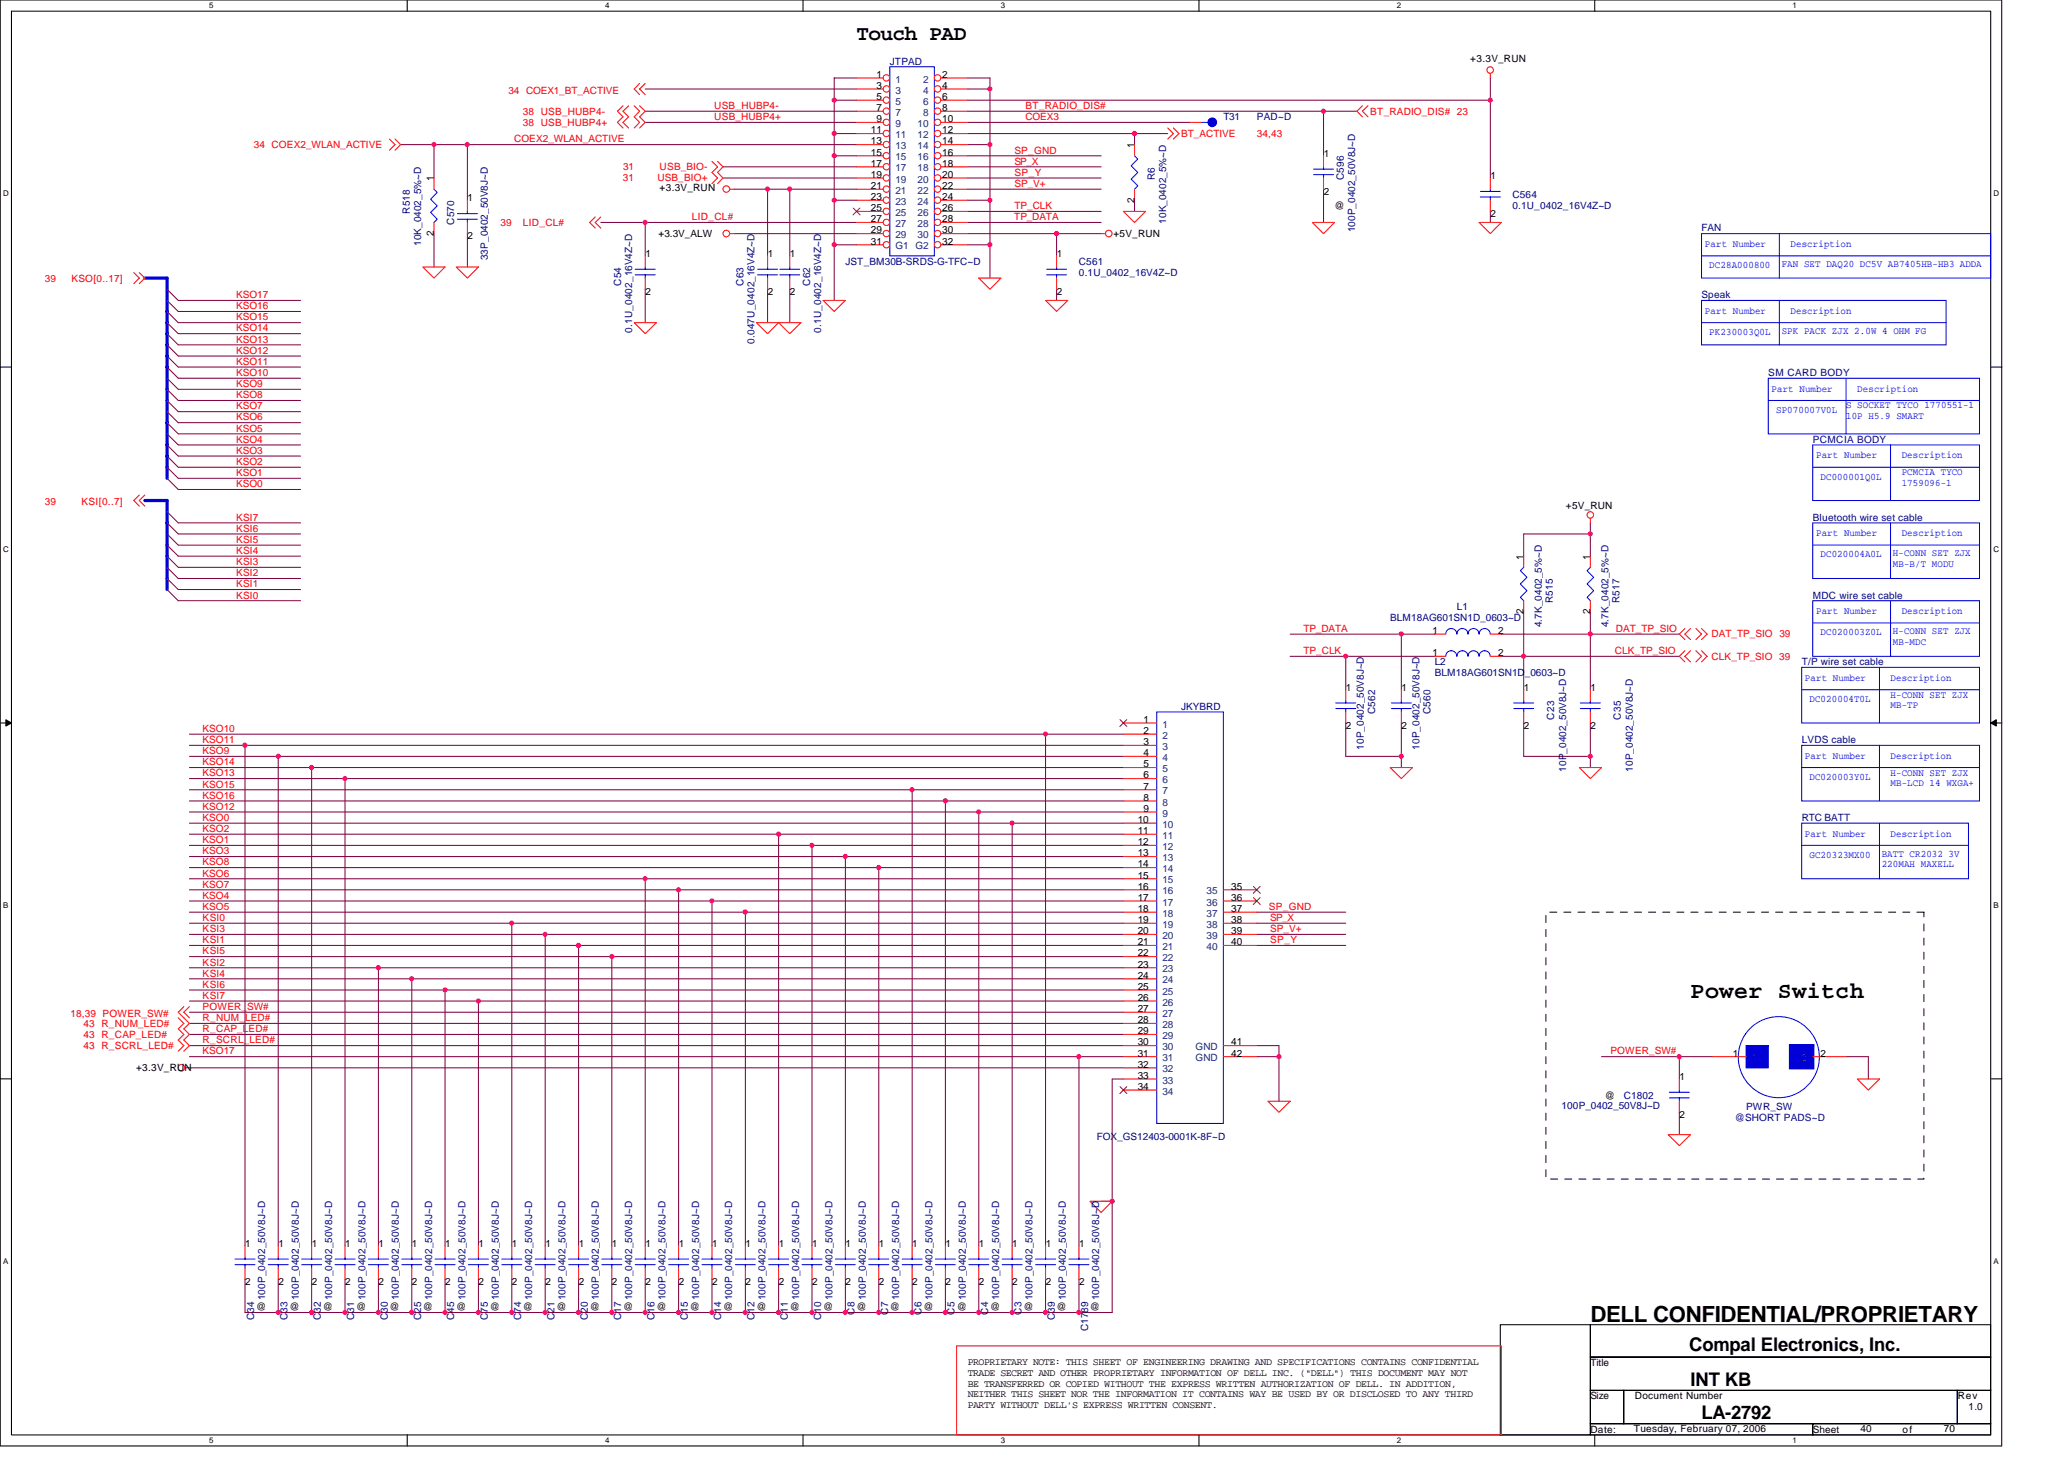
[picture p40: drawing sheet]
<svg xmlns="http://www.w3.org/2000/svg" width="297mm" height="210mm" viewBox="0 0 297 210" stroke-linecap="round" stroke-linejoin="round" font-family="sans-serif">
<defs><g id="words">
<text font-size="3.3" x="243.3" y="143.6">Power Switch</text>
<text font-size="3.2" x="228.9" y="190.2">DELL CONFIDENTIAL/PROPRIETARY</text>
<text font-size="3" x="123.3" y="5.8">Touch PAD</text>
<g font-size="2.7">
<text x="243.1" y="194.4">Compal Electronics, Inc.</text>
<text x="243.3" y="199.3">INT KB</text>
<text x="244.9" y="204.2">LA-2792</text>
</g>
<g font-size="1.4">
<text x="126.1" y="11.2">1</text>
<text x="135.6" y="11.2">2</text>
<text x="211.6" y="9">+3.3V_RUN</text>
<text x="126.1" y="12.8">3</text>
<text x="126.1" y="14.4">5</text>
<text x="126.1" y="16">7</text>
<text x="126.1" y="17.6">9</text>
<text x="135.6" y="12.8">4</text>
<text x="135.6" y="14.4">6</text>
<text x="135.6" y="16">8</text>
<text x="135.6" y="17.6">10</text>
<text x="125.3" y="19.2">11</text>
<text x="125.3" y="20.8">13</text>
<text x="125.3" y="22.4">15</text>
<text x="125.3" y="24">17</text>
<text x="135.6" y="19.2">12</text>
<text x="135.6" y="20.8">14</text>
<text x="135.6" y="22.4">16</text>
<text x="135.6" y="24">18</text>
<text x="163.3" y="21.3" transform="rotate(-90 163.3 21.3)">1</text>
<text x="190.5" y="22.6">1</text>
<text x="62.4" y="26.1" transform="rotate(-90 62.4 26.1)">1</text>
<text x="67.3" y="29">1</text>
<text x="94.9" y="27.5">+3.3V_RUN</text>
<text x="125.3" y="25.6">19</text>
<text x="125.3" y="27.2">21</text>
<text x="125.3" y="28.8">23</text>
<text x="135.6" y="25.6">20</text>
<text x="135.6" y="27.2">22</text>
<text x="135.6" y="28.8">24</text>
<text x="163.3" y="29.1" transform="rotate(-90 163.3 29.1)">2</text>
<text x="190.5" y="28">2</text>
<text x="214.5" y="25.8">1</text>
<text x="62.4" y="33.9" transform="rotate(-90 62.4 33.9)">2</text>
<text x="67.3" y="34.4">2</text>
<text x="94.8" y="34.1">+3.3V_ALW</text>
<text x="125.3" y="30.4">25</text>
<text x="125.3" y="32">27</text>
<text x="125.3" y="33.6">29</text>
<text x="125.3" y="35.2">31</text>
<text x="135.6" y="35.2">32</text>
<text x="135.6" y="30.4">26</text>
<text x="135.6" y="32">28</text>
<text x="135.6" y="33.6">30</text>
<text x="160.2" y="34.1">+5V_RUN</text>
<text x="192.1" y="30.1">@</text>
<text x="214.5" y="31.2">2</text>
<text x="92.9" y="37">1</text>
<text x="110.5" y="37">1</text>
<text x="113.7" y="37">1</text>
<text x="152.1" y="37">1</text>
<text x="92.9" y="42.4">2</text>
<text x="110.5" y="42.4">2</text>
<text x="113.7" y="42.4">2</text>
<text x="152.1" y="42.4">2</text>
<text x="225.4" y="73.3">+5V_RUN</text>
<text x="219.3" y="80.5" transform="rotate(-90 219.3 80.5)">1</text>
<text x="228.9" y="80.5" transform="rotate(-90 228.9 80.5)">1</text>
<text x="219.3" y="88.3" transform="rotate(-90 219.3 88.3)">2</text>
<text x="228.9" y="88.3" transform="rotate(-90 228.9 88.3)">2</text>
<text x="206.1" y="94.4">1</text>
<text x="206.1" y="91.2">1</text>
<text x="215.6" y="94.4">2</text>
<text x="215.6" y="91.2">2</text>
<text x="193.7" y="99.4">1</text>
<text x="201.7" y="99.4">1</text>
<text x="219.3" y="99.4">1</text>
<text x="228.9" y="99.4">1</text>
<text x="164.5" y="104">1</text>
<text x="164.5" y="107.2">3</text>
<text x="164.5" y="105.6">2</text>
<text x="193.7" y="104.8">2</text>
<text x="201.7" y="104.8">2</text>
<text x="219.3" y="104.8">2</text>
<text x="228.9" y="104.8">2</text>
<text x="164.5" y="110.4">5</text>
<text x="164.5" y="113.6">7</text>
<text x="164.5" y="108.8">4</text>
<text x="164.5" y="112">6</text>
<text x="163.7" y="120">11</text>
<text x="163.7" y="118.4">10</text>
<text x="164.5" y="116.8">9</text>
<text x="164.5" y="115.2">8</text>
<text x="163.7" y="123.2">13</text>
<text x="163.7" y="121.6">12</text>
<text x="163.7" y="124.8">14</text>
<text x="163.7" y="126.4">15</text>
<text x="163.7" y="129.6">17</text>
<text x="163.7" y="128">16</text>
<text x="163.7" y="131.2">18</text>
<text x="177.2" y="128">35</text>
<text x="177.2" y="129.6">36</text>
<text x="177.2" y="131.2">37</text>
<text x="163.7" y="132.8">19</text>
<text x="163.7" y="136">21</text>
<text x="163.7" y="134.4">20</text>
<text x="163.7" y="137.6">22</text>
<text x="177.2" y="132.8">38</text>
<text x="177.2" y="134.4">39</text>
<text x="177.2" y="136">40</text>
<text x="163.7" y="139.2">23</text>
<text x="163.7" y="142.4">25</text>
<text x="163.7" y="140.8">24</text>
<text x="163.7" y="144">26</text>
<text x="163.7" y="145.6">27</text>
<text x="163.7" y="148.8">29</text>
<text x="163.7" y="147.2">28</text>
<text x="19.6" y="154.1">+3.3V_RUN</text>
<text x="163.7" y="150.4">30</text>
<text x="163.7" y="152">31</text>
<text x="163.7" y="153.6">32</text>
<text x="163.7" y="155.2">33</text>
<text x="177.2" y="150.4">41</text>
<text x="177.2" y="152">42</text>
<text x="241.7" y="155.4">1</text>
<text x="249.4" y="152">1</text>
<text x="262" y="152">2</text>
<text x="163.7" y="156.8">34</text>
<text x="231" y="158.1">@</text>
<text x="241.7" y="160.8">2</text>
<text x="35.3" y="179.4">1</text>
<text x="40.1" y="179.4">1</text>
<text x="44.9" y="179.4">1</text>
<text x="49.7" y="179.4">1</text>
<text x="54.5" y="179.4">1</text>
<text x="59.3" y="179.4">1</text>
<text x="64.1" y="179.4">1</text>
<text x="68.9" y="179.4">1</text>
<text x="73.7" y="179.4">1</text>
<text x="78.5" y="179.4">1</text>
<text x="83.3" y="179.4">1</text>
<text x="88.1" y="179.4">1</text>
<text x="92.9" y="179.4">1</text>
<text x="97.7" y="179.4">1</text>
<text x="102.5" y="179.4">1</text>
<text x="107.3" y="179.4">1</text>
<text x="112.1" y="179.4">1</text>
<text x="116.9" y="179.4">1</text>
<text x="121.7" y="179.4">1</text>
<text x="126.5" y="179.4">1</text>
<text x="131.3" y="179.4">1</text>
<text x="136.1" y="179.4">1</text>
<text x="140.9" y="179.4">1</text>
<text x="145.7" y="179.4">1</text>
<text x="150.5" y="179.4">1</text>
<text x="155.3" y="179.4">1</text>
<text x="35.3" y="184.8">2</text>
<text x="40.1" y="184.8">2</text>
<text x="44.9" y="184.8">2</text>
<text x="49.7" y="184.8">2</text>
<text x="54.5" y="184.8">2</text>
<text x="59.3" y="184.8">2</text>
<text x="64.1" y="184.8">2</text>
<text x="68.9" y="184.8">2</text>
<text x="73.7" y="184.8">2</text>
<text x="78.5" y="184.8">2</text>
<text x="83.3" y="184.8">2</text>
<text x="88.1" y="184.8">2</text>
<text x="92.9" y="184.8">2</text>
<text x="97.7" y="184.8">2</text>
<text x="102.5" y="184.8">2</text>
<text x="107.3" y="184.8">2</text>
<text x="112.1" y="184.8">2</text>
<text x="116.9" y="184.8">2</text>
<text x="121.7" y="184.8">2</text>
<text x="126.5" y="184.8">2</text>
<text x="131.3" y="184.8">2</text>
<text x="136.1" y="184.8">2</text>
<text x="140.9" y="184.8">2</text>
<text x="145.7" y="184.8">2</text>
<text x="150.5" y="184.8">2</text>
<text x="155.3" y="184.8">2</text>
<text x="36.9" y="188.5">@</text>
<text x="41.7" y="188.5">@</text>
<text x="46.5" y="188.5">@</text>
<text x="51.3" y="188.5">@</text>
<text x="56.1" y="188.5">@</text>
<text x="60.9" y="188.5">@</text>
<text x="65.7" y="188.5">@</text>
<text x="70.5" y="188.5">@</text>
<text x="75.3" y="188.5">@</text>
<text x="80.1" y="188.5">@</text>
<text x="84.9" y="188.5">@</text>
<text x="89.7" y="188.5">@</text>
<text x="94.5" y="188.5">@</text>
<text x="99.3" y="188.5">@</text>
<text x="104.1" y="188.5">@</text>
<text x="108.9" y="188.5">@</text>
<text x="113.7" y="188.5">@</text>
<text x="118.5" y="188.5">@</text>
<text x="123.3" y="188.5">@</text>
<text x="128.1" y="188.5">@</text>
<text x="132.9" y="188.5">@</text>
<text x="137.7" y="188.5">@</text>
<text x="142.5" y="188.5">@</text>
<text x="147.3" y="188.5">@</text>
<text x="152.1" y="188.5">@</text>
<text x="156.9" y="188.5">@</text>
<text x="139.3" y="196.4">PROPRIETARY NOTE: THIS SHEET OF ENGINEERING DRAWING AND SPECIFICATIONS CONTAINS CONFIDENTIAL</text>
<text x="139.3" y="197.9">TRADE SECRET AND OTHER PROPRIETARY INFORMATION OF DELL INC. (&quot;DELL&quot;) THIS DOCUMENT MAY NOT</text>
<text x="228.9" y="196.5">Title</text>
<text x="139.3" y="199.5">BE TRANSFERRED OR COPIED WITHOUT THE EXPRESS WRITTEN AUTHORIZATION OF DELL. IN ADDITION,</text>
<text x="139.3" y="201">NEITHER THIS SHEET NOR THE INFORMATION IT CONTAINS WAY BE USED BY OR DISCLOSED TO ANY THIRD</text>
<text x="139.3" y="202.6">PARTY WITHOUT DELL'S EXPRESS WRITTEN CONSENT.</text>
<text x="228.9" y="201.3">Size</text>
<text x="235.3" y="201.3">Document Number</text>
<text x="281.7" y="201.3">Rev</text>
<text x="283.3" y="202.9">1.0</text>
<text x="228.9" y="206.1">Date:</text>
<text x="235.1" y="206">Tuesday, February 07, 2006</text>
<text x="260.9" y="206.1">Sheet</text>
<text x="267.8" y="206">40</text>
<text x="273.8" y="206.1">of</text>
<text x="279.8" y="206">70</text>
</g>
<g font-size="1.4" fill="#000080">
<text x="128.1" y="9.3">JTPAD</text>
<text x="176.1" y="17.3">T31</text>
<text x="180.9" y="17.3">PAD~D</text>
<text x="166.2" y="25.9" transform="rotate(-90 166.2 25.9)">R6</text>
<text x="193.4" y="25.9" transform="rotate(-90 193.4 25.9)">C596</text>
<text x="217.7" y="28.5">C564</text>
<text x="59" y="30.7" transform="rotate(-90 59 30.7)">R518</text>
<text x="60.6" y="35.4" transform="rotate(-90 60.6 35.4)">10K_0402_5%~D</text>
<text x="65.4" y="32.3" transform="rotate(-90 65.4 32.3)">C570</text>
<text x="167.8" y="32.2" transform="rotate(-90 167.8 32.2)">10K_0402_5%~D</text>
<text x="195" y="33.4" transform="rotate(-90 195 33.4)">100P_0402_50V8J~D</text>
<text x="217.7" y="30.1">0.1U_0402_16V4Z~D</text>
<text x="244.9" y="33.3">FAN</text>
<text x="70.2" y="37.4" transform="rotate(-90 70.2 37.4)">33P_0402_50V8J~D</text>
<text x="89.4" y="41.1" transform="rotate(-90 89.4 41.1)">C54</text>
<text x="107" y="41.1" transform="rotate(-90 107 41.1)">C63</text>
<text x="116.6" y="41.1" transform="rotate(-90 116.6 41.1)">C62</text>
<text x="121.7" y="38.1">JST_BM30B-SRDS-G-TFC~D</text>
<text x="155.3" y="38.1">C561</text>
<text x="155.3" y="39.7">0.1U_0402_16V4Z~D</text>
<text x="91" y="47.9" transform="rotate(-90 91 47.9)">0.1U_0402_16V4Z~D</text>
<text x="118.2" y="47.9" transform="rotate(-90 118.2 47.9)">0.1U_0402_16V4Z~D</text>
<text x="244.9" y="42.9">Speak</text>
<text x="108.6" y="49.4" transform="rotate(-90 108.6 49.4)">0.047U_0402_16V4Z~D</text>
<text x="254.5" y="54.1">SM CARD BODY</text>
<text x="260.9" y="63.7">PCMCIA BODY</text>
<text x="260.9" y="74.9">Bluetooth wire set cable</text>
<text x="200.1" y="89.3">BLM18AG601SN1D_0603~D</text>
<text x="209.7" y="87.7">L1</text>
<text x="223.5" y="86.7" transform="rotate(-90 223.5 86.7)">R515</text>
<text x="233.1" y="86.7" transform="rotate(-90 233.1 86.7)">R517</text>
<text x="260.9" y="86.1">MDC wire set cable</text>
<text x="206.5" y="95.7">L2</text>
<text x="221.9" y="90.3" transform="rotate(-90 221.9 90.3)">4.7K_0402_5%~D</text>
<text x="231.5" y="90.3" transform="rotate(-90 231.5 90.3)">4.7K_0402_5%~D</text>
<text x="259.3" y="95.7">T/P wire set cable</text>
<text x="206.5" y="97.3">BLM18AG601SN1D_0603~D</text>
<text x="170" y="102.1">JKYBRD</text>
<text x="196.3" y="107.9" transform="rotate(-90 196.3 107.9)">10P_0402_50V8J~D</text>
<text x="197.9" y="102.7" transform="rotate(-90 197.9 102.7)">C562</text>
<text x="204.3" y="107.9" transform="rotate(-90 204.3 107.9)">10P_0402_50V8J~D</text>
<text x="205.9" y="102.7" transform="rotate(-90 205.9 102.7)">C560</text>
<text x="223.6" y="103.5" transform="rotate(-90 223.6 103.5)">C23</text>
<text x="233.3" y="103.5" transform="rotate(-90 233.3 103.5)">C35</text>
<text x="259.3" y="106.9">LVDS cable</text>
<text x="225.4" y="111.1" transform="rotate(-90 225.4 111.1)">10P_0402_50V8J~D</text>
<text x="235" y="111.1" transform="rotate(-90 235 111.1)">10P_0402_50V8J~D</text>
<text x="259.3" y="118.1">RTC BATT</text>
<text x="224.7" y="159.6">100P_0402_50V8J~D</text>
<text x="233.7" y="158.1">C1802</text>
<text x="249.7" y="161.3">@SHORT PADS~D</text>
<text x="251.3" y="159.7">PWR_SW</text>
<text x="157.8" y="164">FOX_GS12403-0001K-8F~D</text>
<text x="36.6" y="189.9" transform="rotate(-90 36.6 189.9)">C34</text>
<text x="38.2" y="187.1" transform="rotate(-90 38.2 187.1)">100P_0402_50V8J~D</text>
<text x="41.4" y="189.9" transform="rotate(-90 41.4 189.9)">C33</text>
<text x="43" y="187.1" transform="rotate(-90 43 187.1)">100P_0402_50V8J~D</text>
<text x="46.2" y="189.9" transform="rotate(-90 46.2 189.9)">C32</text>
<text x="47.8" y="187.1" transform="rotate(-90 47.8 187.1)">100P_0402_50V8J~D</text>
<text x="51" y="189.9" transform="rotate(-90 51 189.9)">C31</text>
<text x="52.6" y="187.1" transform="rotate(-90 52.6 187.1)">100P_0402_50V8J~D</text>
<text x="55.8" y="189.9" transform="rotate(-90 55.8 189.9)">C30</text>
<text x="57.4" y="187.1" transform="rotate(-90 57.4 187.1)">100P_0402_50V8J~D</text>
<text x="60.6" y="189.9" transform="rotate(-90 60.6 189.9)">C25</text>
<text x="62.2" y="187.1" transform="rotate(-90 62.2 187.1)">100P_0402_50V8J~D</text>
<text x="65.4" y="189.9" transform="rotate(-90 65.4 189.9)">C45</text>
<text x="67" y="187.1" transform="rotate(-90 67 187.1)">100P_0402_50V8J~D</text>
<text x="70.2" y="189.9" transform="rotate(-90 70.2 189.9)">C75</text>
<text x="71.8" y="187.1" transform="rotate(-90 71.8 187.1)">100P_0402_50V8J~D</text>
<text x="75" y="189.9" transform="rotate(-90 75 189.9)">C74</text>
<text x="76.6" y="187.1" transform="rotate(-90 76.6 187.1)">100P_0402_50V8J~D</text>
<text x="79.8" y="189.9" transform="rotate(-90 79.8 189.9)">C21</text>
<text x="81.4" y="187.1" transform="rotate(-90 81.4 187.1)">100P_0402_50V8J~D</text>
<text x="84.6" y="189.9" transform="rotate(-90 84.6 189.9)">C20</text>
<text x="86.2" y="187.1" transform="rotate(-90 86.2 187.1)">100P_0402_50V8J~D</text>
<text x="89.4" y="189.9" transform="rotate(-90 89.4 189.9)">C17</text>
<text x="91" y="187.1" transform="rotate(-90 91 187.1)">100P_0402_50V8J~D</text>
<text x="94.2" y="189.9" transform="rotate(-90 94.2 189.9)">C16</text>
<text x="95.8" y="187.1" transform="rotate(-90 95.8 187.1)">100P_0402_50V8J~D</text>
<text x="99" y="189.9" transform="rotate(-90 99 189.9)">C15</text>
<text x="100.6" y="187.1" transform="rotate(-90 100.6 187.1)">100P_0402_50V8J~D</text>
<text x="103.8" y="189.9" transform="rotate(-90 103.8 189.9)">C14</text>
<text x="105.4" y="187.1" transform="rotate(-90 105.4 187.1)">100P_0402_50V8J~D</text>
<text x="108.6" y="189.9" transform="rotate(-90 108.6 189.9)">C12</text>
<text x="110.2" y="187.1" transform="rotate(-90 110.2 187.1)">100P_0402_50V8J~D</text>
<text x="113.4" y="189.9" transform="rotate(-90 113.4 189.9)">C11</text>
<text x="115" y="187.1" transform="rotate(-90 115 187.1)">100P_0402_50V8J~D</text>
<text x="118.2" y="189.9" transform="rotate(-90 118.2 189.9)">C10</text>
<text x="119.8" y="187.1" transform="rotate(-90 119.8 187.1)">100P_0402_50V8J~D</text>
<text x="123" y="189.1" transform="rotate(-90 123 189.1)">C8</text>
<text x="124.6" y="187.1" transform="rotate(-90 124.6 187.1)">100P_0402_50V8J~D</text>
<text x="127.8" y="189.1" transform="rotate(-90 127.8 189.1)">C7</text>
<text x="129.4" y="187.1" transform="rotate(-90 129.4 187.1)">100P_0402_50V8J~D</text>
<text x="132.6" y="189.1" transform="rotate(-90 132.6 189.1)">C6</text>
<text x="134.2" y="187.1" transform="rotate(-90 134.2 187.1)">100P_0402_50V8J~D</text>
<text x="137.4" y="189.1" transform="rotate(-90 137.4 189.1)">C5</text>
<text x="139" y="187.1" transform="rotate(-90 139 187.1)">100P_0402_50V8J~D</text>
<text x="142.2" y="189.1" transform="rotate(-90 142.2 189.1)">C4</text>
<text x="143.8" y="187.1" transform="rotate(-90 143.8 187.1)">100P_0402_50V8J~D</text>
<text x="147" y="189.1" transform="rotate(-90 147 189.1)">C3</text>
<text x="148.6" y="187.1" transform="rotate(-90 148.6 187.1)">100P_0402_50V8J~D</text>
<text x="151.8" y="189.9" transform="rotate(-90 151.8 189.9)">C39</text>
<text x="153.4" y="187.1" transform="rotate(-90 153.4 187.1)">100P_0402_50V8J~D</text>
<text x="156.6" y="191.6" transform="rotate(-90 156.6 191.6)">C1789</text>
<text x="158.2" y="187.1" transform="rotate(-90 158.2 187.1)">100P_0402_50V8J~D</text>
</g>
<g font-size="1.4" fill="#004080">
<text x="128.9" y="11.9">1</text>
<text x="132.9" y="11.9">2</text>
<text x="128.9" y="13.5">3</text>
<text x="128.9" y="15.1">5</text>
<text x="128.9" y="16.7">7</text>
<text x="132.9" y="13.5">4</text>
<text x="132.9" y="15.1">6</text>
<text x="132.9" y="16.7">8</text>
<text x="128.9" y="18.3">9</text>
<text x="128.9" y="19.9">11</text>
<text x="128.9" y="21.5">13</text>
<text x="128.9" y="23.1">15</text>
<text x="132.1" y="18.3">10</text>
<text x="132.1" y="19.9">12</text>
<text x="132.1" y="21.5">14</text>
<text x="132.1" y="23.1">16</text>
<text x="128.9" y="24.7">17</text>
<text x="128.9" y="26.3">19</text>
<text x="128.9" y="27.9">21</text>
<text x="128.9" y="29.5">23</text>
<text x="132.1" y="24.7">18</text>
<text x="132.1" y="26.3">20</text>
<text x="132.1" y="27.9">22</text>
<text x="132.1" y="29.5">24</text>
<text x="128.9" y="31.1">25</text>
<text x="128.9" y="32.7">27</text>
<text x="128.9" y="34.3">29</text>
<text x="128.9" y="35.9">G1 G2</text>
<text x="132.1" y="31.1">26</text>
<text x="132.1" y="32.7">28</text>
<text x="132.1" y="34.3">30</text>
<text x="167.3" y="104.7">1</text>
<text x="167.3" y="107.9">3</text>
<text x="167.3" y="106.3">2</text>
<text x="167.3" y="111.1">5</text>
<text x="167.3" y="109.5">4</text>
<text x="167.3" y="112.7">6</text>
<text x="167.3" y="114.3">7</text>
<text x="167.3" y="117.5">9</text>
<text x="167.3" y="115.9">8</text>
<text x="167.3" y="119.1">10</text>
<text x="167.3" y="120.7">11</text>
<text x="167.3" y="123.9">13</text>
<text x="167.3" y="122.3">12</text>
<text x="167.3" y="125.5">14</text>
<text x="167.3" y="127.1">15</text>
<text x="167.3" y="130.3">17</text>
<text x="167.3" y="128.7">16</text>
<text x="167.3" y="131.9">18</text>
<text x="173.6" y="128.7">35</text>
<text x="173.6" y="130.3">36</text>
<text x="173.6" y="131.9">37</text>
<text x="167.3" y="133.5">19</text>
<text x="167.3" y="136.7">21</text>
<text x="167.3" y="135.1">20</text>
<text x="173.6" y="133.5">38</text>
<text x="173.6" y="135.1">39</text>
<text x="173.6" y="136.7">40</text>
<text x="167.3" y="139.9">23</text>
<text x="167.3" y="143.1">25</text>
<text x="167.3" y="138.3">22</text>
<text x="167.3" y="141.5">24</text>
<text x="167.3" y="146.3">27</text>
<text x="167.3" y="149.5">29</text>
<text x="167.3" y="144.7">26</text>
<text x="167.3" y="147.9">28</text>
<text x="167.3" y="151.1">30</text>
<text x="167.3" y="152.7">31</text>
<text x="167.3" y="154.3">32</text>
<text x="167.3" y="155.9">33</text>
<text x="172.1" y="151.1">GND</text>
<text x="172.1" y="152.7">GND</text>
<text x="252.1" y="152.7">1</text>
<text x="259.3" y="152.7">2</text>
<text x="167.3" y="157.5">34</text>
</g>
<g font-size="1.4" fill="#f00">
<text x="73.2" y="13.5">34 COEX1_BT_ACTIVE</text>
<text x="75.3" y="16.5">38 USB_HUBP4-</text>
<text x="102.8" y="15.7">USB_HUBP4-</text>
<text x="102.8" y="17.3">USB_HUBP4+</text>
<text x="147.6" y="17.3">COEX3</text>
<text x="147.6" y="15.7">BT_RADIO_DIS#</text>
<text x="197.2" y="16.5">BT_RADIO_DIS# 23</text>
<text x="36.5" y="21.3">34 COEX2_WLAN_ACTIVE</text>
<text x="74" y="20.5">COEX2_WLAN_ACTIVE</text>
<text x="75.3" y="18.1">38 USB_HUBP4+</text>
<text x="146" y="22.1">SP_GND</text>
<text x="146" y="23.7">SP_X</text>
<text x="170" y="19.7">BT_ACTIVE</text>
<text x="180.9" y="19.7">34,43</text>
<text x="89.7" y="26.1">31</text>
<text x="89.7" y="24.5">31</text>
<text x="94.6" y="26.1">USB_BIO+</text>
<text x="94.9" y="24.5">USB_BIO-</text>
<text x="146" y="26.9">SP_V+</text>
<text x="146" y="25.3">SP_Y</text>
<text x="72" y="32.5">39</text>
<text x="75.3" y="32.5">LID_CL#</text>
<text x="99.6" y="31.7">LID_CL#</text>
<text x="146" y="31.7">TP_DATA</text>
<text x="146" y="30.1">TP_CLK</text>
<text x="6.5" y="40.5">39</text>
<text x="10.3" y="40.5">KSO[0..17]</text>
<text x="34" y="47.7">KSO14</text>
<text x="34" y="46.1">KSO15</text>
<text x="34" y="44.5">KSO16</text>
<text x="34" y="42.9">KSO17</text>
<text x="34" y="49.3">KSO13</text>
<text x="34" y="52.5">KSO11</text>
<text x="34" y="50.9">KSO12</text>
<text x="34" y="58.9">KSO7</text>
<text x="34" y="55.7">KSO9</text>
<text x="34" y="57.3">KSO8</text>
<text x="34" y="54.1">KSO10</text>
<text x="34" y="63.7">KSO4</text>
<text x="34" y="62.1">KSO5</text>
<text x="34" y="65.3">KSO3</text>
<text x="34" y="60.5">KSO6</text>
<text x="34" y="70.1">KSO0</text>
<text x="34" y="66.9">KSO2</text>
<text x="34" y="68.5">KSO1</text>
<text x="6.5" y="72.7">39</text>
<text x="11.7" y="72.7">KSI[0..7]</text>
<text x="34" y="76.5">KSI6</text>
<text x="34" y="74.9">KSI7</text>
<text x="34" y="78.1">KSI5</text>
<text x="34" y="82.9">KSI2</text>
<text x="34" y="79.7">KSI4</text>
<text x="34" y="81.3">KSI3</text>
<text x="34" y="86.1">KSI0</text>
<text x="34" y="84.5">KSI1</text>
<text x="187.6" y="90.9">TP_DATA</text>
<text x="187.6" y="94.1">TP_CLK</text>
<text x="232.4" y="94.1">CLK_TP_SIO</text>
<text x="232.6" y="90.9">DAT_TP_SIO</text>
<text x="246.3" y="94.9">CLK_TP_SIO 39</text>
<text x="246.3" y="91.7">DAT_TP_SIO 39</text>
<text x="29.2" y="105.3">KSO10</text>
<text x="29.2" y="106.9">KSO11</text>
<text x="29.2" y="108.5">KSO9</text>
<text x="29.2" y="110.1">KSO14</text>
<text x="29.2" y="111.7">KSO13</text>
<text x="29.2" y="113.3">KSO15</text>
<text x="29.2" y="114.9">KSO16</text>
<text x="29.2" y="116.5">KSO12</text>
<text x="29.2" y="118.1">KSO0</text>
<text x="29.2" y="119.7">KSO2</text>
<text x="29.2" y="121.3">KSO1</text>
<text x="29.2" y="122.9">KSO3</text>
<text x="29.2" y="124.5">KSO8</text>
<text x="29.2" y="126.1">KSO6</text>
<text x="29.2" y="127.7">KSO7</text>
<text x="29.2" y="129.3">KSO4</text>
<text x="29.2" y="130.9">KSO5</text>
<text x="182.6" y="130.9">SP_GND</text>
<text x="29.2" y="132.5">KSI0</text>
<text x="29.2" y="134.1">KSI3</text>
<text x="29.2" y="135.7">KSI1</text>
<text x="29.2" y="137.3">KSI5</text>
<text x="182.8" y="132.5">SP_X</text>
<text x="182.8" y="134.1">SP_V+</text>
<text x="182.8" y="135.7">SP_Y</text>
<text x="29.2" y="142.1">KSI6</text>
<text x="29.2" y="143.7">KSI7</text>
<text x="29.2" y="138.9">KSI2</text>
<text x="29.2" y="140.5">KSI4</text>
<text x="10.1" y="146.3">18,39 POWER_SW#</text>
<text x="12" y="147.7">43 R_NUM_LED#</text>
<text x="12" y="149.3">43 R_CAP_LED#</text>
<text x="29.2" y="148.5">R_CAP_LED#</text>
<text x="29.2" y="146.9">R_NUM_LED#</text>
<text x="29.2" y="145.3">POWER_SW#</text>
<text x="12" y="150.9">43 R_SCRL_LED#</text>
<text x="29.2" y="151.7">KSO17</text>
<text x="29.2" y="150.1">R_SCRL_LED#</text>
<text x="231.8" y="151.7">POWER_SW#</text>
</g>
<g font-size="1.4" fill="#00f">
<text x="245.4" y="35.6">Part Number</text>
<text x="257.7" y="35.6">Description</text>
<text x="246" y="38.6">DC28A000800</text>
<text x="256.4" y="38.4">FAN SET DAQ20 DC5V AB7405HB-HB3 ADDA</text>
<text x="245.4" y="45.1">Part Number</text>
<text x="257.7" y="45.1">Description</text>
<text x="246" y="48.2">PK230003Q0L</text>
<text x="256.4" y="48">SPK PACK ZJX 2.0W 4 OHM FG</text>
<text x="254.9" y="56.4">Part Number</text>
<text x="255.6" y="59.4">SP070007V0L</text>
<text x="265.7" y="58.8">S SOCKET TYCO 1770551-1</text>
<text x="267.3" y="56.4">Description</text>
<text x="261.4" y="66">Part Number</text>
<text x="265.7" y="60.3">10P H5.9 SMART</text>
<text x="273.7" y="66">Description</text>
<text x="262" y="69">DC000001Q0L</text>
<text x="273.7" y="68.4">PCMCIA TYCO</text>
<text x="273.7" y="69.9">1759096-1</text>
<text x="261.4" y="77.2">Part Number</text>
<text x="273.7" y="77.2">Description</text>
<text x="262" y="80.2">DC020004A0L</text>
<text x="272.4" y="80">H-CONN SET ZJX</text>
<text x="272.4" y="81.6">MB-B/T MODU</text>
<text x="261.4" y="88.4">Part Number</text>
<text x="273.7" y="88.4">Description</text>
<text x="262" y="91.4">DC020003Z0L</text>
<text x="272.4" y="91.2">H-CONN SET ZJX</text>
<text x="272.4" y="92.8">MB-MDC</text>
<text x="259.8" y="98">Part Number</text>
<text x="260.4" y="101">DC020004T0L</text>
<text x="272.1" y="98">Description</text>
<text x="272.1" y="100.4">H-CONN SET ZJX</text>
<text x="272.1" y="101.9">MB-TP</text>
<text x="259.8" y="109.2">Part Number</text>
<text x="260.4" y="112.2">DC020003Y0L</text>
<text x="272.1" y="109.2">Description</text>
<text x="272.1" y="111.6">H-CONN SET ZJX</text>
<text x="272.1" y="113.1">MB-LCD 14 WXGA+</text>
<text x="259.8" y="120.4">Part Number</text>
<text x="260.4" y="123.4">GC20323MX00</text>
<text x="270.8" y="123.3">BATT CR2032 3V</text>
<text x="270.8" y="124.8">220MAH MAXELL</text>
<text x="272.1" y="120.4">Description</text>
</g>
<g font-size="1.1">
<text x="30.1" y="1.2">5</text>
<text x="87.1" y="1.2">4</text>
<text x="144" y="1.2">3</text>
<text x="201" y="1.2">2</text>
<text x="258" y="1.2">1</text>
<text x=".4" y="28.2">D</text>
<text x="286.9" y="28.2">D</text>
<text x=".4" y="79.4">C</text>
<text x="286.9" y="79.4">C</text>
<text x=".4" y="130.6">B</text>
<text x="286.9" y="130.6">B</text>
<text x=".4" y="181.8">A</text>
<text x="286.9" y="181.8">A</text>
<text x="30.1" y="207.6">5</text>
<text x="87.1" y="207.6">4</text>
<text x="144" y="207.6">3</text>
<text x="201" y="207.6">2</text>
<text x="258" y="207.6">1</text>
</g>
</g></defs>
<path d="M0 0h288.1v208h-288.1zM1.6 1.6h284.9v204.8h-284.9z" fill="none" stroke="#000" stroke-width=".15"/>
<g fill="#fff">
<path d="M30.1 .2h.6v1.2h-.6z"/>
<path d="M30.1 206.6h.6v1.3h-.6z"/>
</g>
<path d="M58.6 0v1.6M58.6 206.4v1.6" fill="none" stroke="#000" stroke-width=".15"/>
<g fill="#fff">
<path d="M87.1 .2h.6v1.2h-.6z"/>
<path d="M87.1 206.6h.6v1.3h-.6z"/>
</g>
<path d="M115.6 0v1.6M115.6 206.4v1.6" fill="none" stroke="#000" stroke-width=".15"/>
<g fill="#fff">
<path d="M144 .2h.6v1.2h-.6z"/>
<path d="M144 206.6h.6v1.3h-.6z"/>
</g>
<path d="M172.5 0v1.6M172.5 206.4v1.6" fill="none" stroke="#000" stroke-width=".15"/>
<g fill="#fff">
<path d="M201 .2h.6v1.2h-.6z"/>
<path d="M201 206.6h.6v1.3h-.6z"/>
</g>
<path d="M229.5 0v1.6M229.5 206.4v1.6" fill="none" stroke="#000" stroke-width=".15"/>
<g fill="#fff">
<path d="M258 .2h.6v1.2h-.6z"/>
<path d="M258 206.6h.6v1.3h-.6z"/>
<path d="M.4 27.2h.8v1.3h-.8z"/>
<path d="M286.9 27.2h.8v1.3h-.8z"/>
<path d="M.4 78.4h.8v1.3h-.8z"/>
<path d="M286.9 78.4h.8v1.3h-.8z"/>
</g>
<path d="M0 52.8h1.6M286.5 52.8h1.6" fill="none" stroke="#000" stroke-width=".15"/>
<g fill="#fff">
<path d="M.4 129.6h.8v1.3h-.8z"/>
<path d="M286.9 129.6h.7v1.3h-.7z"/>
</g>
<path d="M0 104h1.6M286.5 104h1.6" fill="none" stroke="#000" stroke-width=".15"/>
<path d="M.8 103.5l.8 .5-.8 .5zM286.5 104l.8-.5v1z" fill="#000" stroke="#000" stroke-width=".14"/>
<g fill="#fff">
<path d="M.4 180.8h.8v1.3h-.8z"/>
<path d="M286.9 180.8h.7v1.3h-.7z"/>
</g>
<path d="M0 155.2h1.6M286.5 155.2h1.6M215.9 190.6h13v15.8h-13zM228.9 190.6h57.6v4.6h-57.6zM228.9 195.2h57.6v4.8h-57.6zM228.9 204.8h32v1.6h-32zM228.9 200h4.8v4.8h-4.8zM233.7 200h48v4.8h-48zM260.9 204.8h25.6v1.6h-25.6zM281.7 200h4.8v4.8h-4.8z" fill="none" stroke="#000" stroke-width=".15"/>
<path d="M20.8 40h3.2v28.8M20.8 72h3.2v12.8" fill="none" stroke="#00f" stroke-width=".47"/>
<g fill="none" stroke="#800040" stroke-width=".15">
<path d="M92.9 17.6h30.4M92.9 16h30.4M92.9 12.8h30.4M120.1 19.2h3.2M120.1 14.4h3.2M123.3 11.2h-3.2v32M139.3 17.6h32M139.3 16h56M139.3 11.2h3.2v28.8M139.3 19.2h28.8M139.3 14.4h75.2M139.3 12.8h3.2"/>
<path d="M163.3 19.2v1.6M190.5 16v6.4M214.5 11.2v14.4M57.7 20.8h65.6M62.5 20.8v4.8M62.5 33.6v4.8M67.3 20.8v8M67.3 33.6v4.8M86.5 32h6.4v4.8M92.9 32h30.4M104.1 25.6h19.2M104.1 24h19.2"/>
<path d="M105.7 33.6h17.6M105.7 27.2h17.6M110.5 27.2v9.6M113.7 27.2v9.6M120.1 35.2h3.2M120.1 28.8h3.2M120.1 22.4h3.2M139.3 33.6h19.2M139.3 25.6h19.2M139.3 27.2h19.2M139.3 24h19.2M139.3 35.2h3.2"/>
<path d="M139.3 28.8h3.2M139.3 22.4h19.2M139.3 20.8h3.2M139.3 32h19.2M139.3 30.4h19.2M152.1 33.6v3.2M163.3 28.8v1.6M190.5 27.2v4.8M214.5 30.4v1.6M24 48l1.7 1.6h17.6M24 51.2l1.7 1.6h17.6M24 46.4l1.7 1.6h17.6"/>
<path d="M24 49.6l1.7 1.6h17.6M24 57.6l1.7 1.6h17.6M24 54.4l1.7 1.6h17.6M24 56l1.7 1.6h17.6M24 44.8l1.7 1.6h17.6M24 52.8l1.7 1.6h17.6M24 59.2l1.7 1.6h17.6M24 43.2l1.7 1.6h17.6M24 41.6l1.7 1.6h17.6M92.9 41.6v4.8M110.5 41.6v4.8M113.7 41.6v4.8"/>
<path d="M152.1 41.6v1.6M24 62.4l1.7 1.6h17.6M24 76.8l1.7 1.6h17.6M24 60.8l1.7 1.6h17.6M24 68.8l1.7 1.6h17.6M24 64l1.7 1.6h17.6M24 65.6l1.7 1.6h17.6M24 75.2l1.7 1.6h17.6M24 78.4l1.7 1.6h17.6M24 67.2l1.7 1.6h17.6M24 73.6l1.7 1.6h17.6M228.9 76.8h-9.6v3.2"/>
<path d="M228.9 75.2v4.8M24 84.8l1.7 1.6h17.6M24 81.6l1.7 1.6h17.6M24 80l1.7 1.6h17.6M24 83.2l1.7 1.6h17.6M185.7 94.4h20.8M185.7 91.2h20.8M193.7 94.4v4.8M201.7 91.2v8M216.1 94.4h25.6M216.1 91.2h25.6M219.3 88v11.2"/>
<path d="M228.9 88v11.2M27.3 105.6h123.2v73.6M27.3 107.2h8v72M27.3 108.8h12.7v70.4M27.3 110.4h17.5v68.8M27.3 112h22.4v67.2M27.3 113.6h104v65.6M27.3 115.2h108.8v64M27.3 116.8h113.6v62.4M27.3 118.4h118.4v60.8M35.3 107.2h126.4M40 108.8h121.7"/>
<path d="M44.8 110.4h116.9M49.7 112h112M131.3 113.6h30.4M136.1 115.2h25.6M140.9 116.8h20.8M145.7 118.4h16M150.5 105.6h11.2M193.7 104v4.8h8v1.6M201.7 104v4.8M219.3 104v4.8h9.6M228.9 104v6.4M27.3 120h84.8v59.2"/>
<path d="M27.3 121.6h89.6v57.6M27.3 123.2h94.4v56M27.3 124.8h99.2v54.4M27.3 126.4h65.6v52.8M27.3 128h70.4v51.2M27.3 129.6h75.2v49.6M27.3 131.2h80v48M27.3 132.8h46.4v46.4M27.3 134.4h51.2v44.8M27.3 136h56v43.2M27.3 137.6h60.8v41.6M27.3 139.2h27.2v40"/>
<path d="M54.5 139.2h107.2M73.7 132.8h88M78.5 134.4h83.2M83.3 136h78.4M88.1 137.6h73.6M92.9 126.4h68.8M97.7 128h64M102.5 129.6h59.2M107.3 131.2h54.4M112.1 120h49.6M116.9 121.6h44.8M121.7 123.2h40"/>
<path d="M126.5 124.8h35.2M180.9 131.2h12.8M180.9 136h12.8M180.9 134.4h12.8M180.9 132.8h12.8M27.3 152h128v27.2M27.3 140.8h32v38.4M27.3 142.4h134.4M27.3 144h134.4M27.3 148.8h134.4M27.3 150.4h134.4M27.3 147.2h134.4"/>
<path d="M27.3 145.6h134.4M27.3 153.6h134.4M59.3 140.8h102.4M64 142.4v36.8M68.9 144v35.2M155.3 152h6.4M161.7 155.2h-1.6v33.6h-28.8M180.9 152h3.2M180.9 150.4h3.2v8M230.5 152h16M241.7 152v3.2M265.7 152h3.2v3.2"/>
<path d="M158.5 172.8h1.6M241.7 160v3.2M35.3 184v4.8h91.2M40 184v4.8M44.8 184v4.8M49.7 184v4.8M54.5 184v4.8M59.3 184v4.8M64 184v4.8M68.9 184v4.8M73.7 184v4.8M78.5 184v4.8"/>
<path d="M83.3 184v4.8M88.1 184v4.8M92.9 184v4.8M97.7 184v4.8M102.5 184v4.8M107.3 184v4.8M112.1 184v4.8M116.9 184v4.8M121.7 184v4.8M126.5 184v4.8h4.8M131.3 184v4.8M136.1 184v4.8"/>
<path d="M140.9 184v4.8M145.7 184v4.8M150.5 184v4.8M155.3 184v4.8"/>
</g>
<g fill="none" stroke="#f00" stroke-width=".15">
<path d="M89.7 15.2l-.8 .8 .8 .8-.8 .8 .8 .8M90.5 15.2l-.8 .8 .8 .8-.8 .8 .8 .8M91.3 15.2l.8 .8-.8 .8 .8 .8-.8 .8M92.1 15.2l.8 .8-.8 .8 .8 .8-.8 .8M92.1 12l-.8 .8 .8 .8M92.9 12l-.8 .8 .8 .8M168.1 18.4l.8 .8-.8 .8M168.9 18.4l.8 .8-.8 .8M171.3 17.6h1.6M196.1 15.2l-.8 .8 .8 .8M196.9 15.2l-.8 .8 .8 .8M214.5 10.6v.6"/>
<path d="M19.3 39.2l.7 .8-.7 .8M20 39.2l.8 .8-.8 .8M56 20l.9 .8-.9 .8M56.9 20l.8 .8-.8 .8M60.9 38.4h3.1l-1.5 1.6zM62.5 25.6v1.6M62.5 32v1.6M65.7 38.4h3.2l-1.6 1.6zM67.3 28.8v1.6M67.3 32v1.6M85.7 31.2l-.8 .8 .8 .8M86.5 31.2l-.8 .8 .8 .8"/>
<path d="M92.9 36.8v1.6M102.5 23.2l.8 .8-.8 .8 .8 .8-.8 .8M103.3 23.2l.8 .8-.8 .8 .8 .8-.8 .8M105 27.2h.7M105 33.6h.7M110.5 36.8v1.6M113.7 36.8v1.6M152.1 36.8v1.6M158.5 33.6h.6M161.7 30.4h3.2l-1.6 1.6zM163.3 20.8v1.6M163.3 27.2v1.6"/>
<path d="M188.9 32h3.2l-1.6 1.6zM212.9 32h3.2l-1.6 1.6zM214.5 25.6v1.6M214.5 28.8v1.6M91.3 46.4h3.2l-1.6 1.6zM92.9 40v1.6M108.9 46.4h3.2l-1.6 1.6zM110.5 40v1.6M112.1 46.4h3.2l-1.6 1.6zM113.7 40v1.6M118.5 43.2h3.2l-1.6 1.6zM140.9 40h3.2l-1.6 1.6z"/>
<path d="M150.5 43.2h3.2l-1.6 1.6zM152.1 40v1.6M20 71.2l-.7 .8 .7 .8M20.8 71.2l-.8 .8 .8 .8M228.9 74.6v.6M193.7 99.2v1.6M201.7 99.2v1.6M206.5 94.4h1.6M214.5 94.4h1.6M219.3 80v1.6M219.3 86.4v1.6M219.3 99.2v1.6"/>
<path d="M228.9 80v1.6M228.9 86.4v1.6M228.9 99.2v1.6M242.5 93.6l-.8 .8 .8 .8M242.5 90.4l-.8 .8 .8 .8M243.3 93.6l-.8 .8 .8 .8M243.3 90.4l-.8 .8 .8 .8M244.1 93.6l.8 .8-.8 .8M244.1 90.4l.8 .8-.8 .8M244.9 93.6l.8 .8-.8 .8M244.9 90.4l.8 .8-.8 .8M161.7 104h4.8"/>
<path d="M161.7 107.2h4.8M161.7 110.4h4.8M161.7 113.6h4.8M161.7 116.8h4.8M161.7 105.6h4.8M161.7 108.8h4.8M161.7 112h4.8M161.7 115.2h4.8M161.7 118.4h4.8M193.7 102.4v1.6M200.1 110.4h3.2l-1.6 1.6zM201.7 102.4v1.6"/>
<path d="M219.3 102.4v1.6M227.3 110.4h3.2l-1.6 1.6zM228.9 102.4v1.6M161.7 120h4.8M161.7 123.2h4.8M161.7 126.4h4.8M161.7 129.6h4.8M161.7 132.8h4.8M161.7 136h4.8M161.7 139.2h4.8M161.7 121.6h4.8M161.7 124.8h4.8"/>
<path d="M161.7 128h4.8M161.7 131.2h4.8M161.7 134.4h4.8M161.7 137.6h4.8M176.1 129.6h4.8M176.1 132.8h4.8M176.1 136h4.8M176.1 128h4.8M176.1 131.2h4.8M176.1 134.4h4.8M25.7 146.4l.8 .8-.8 .8 .8 .8-.8 .8 .8 .8-.8 .8M26.5 144.8l-.8 .8 1.6 1.6-.8 .8 .8 .8-.8 .8 .8 .8-.8 .8"/>
<path d="M26.6 153.6h.7M27.3 144.8l-.8 .8 .8 .8M161.7 153.6h4.8M161.7 152h4.8M161.7 142.4h4.8M161.7 145.6h4.8M161.7 148.8h4.8M161.7 140.8h4.8M161.7 144h4.8M161.7 147.2h4.8M161.7 150.4h4.8M161.7 155.2h4.8"/>
<path d="M161.7 156.8h4.8M176.1 152h4.8M176.1 150.4h4.8M182.5 158.4h3.2l-1.6 1.6zM241.7 155.2v1.6M241.7 158.4v1.6M246.5 152h4.8M260.9 152h4.8M267.3 155.2h3.2l-1.6 1.6zM35.3 179.2v1.6M40 179.2v1.6M44.8 179.2v1.6"/>
<path d="M49.7 179.2v1.6M54.5 179.2v1.6M59.3 179.2v1.6M64 179.2v1.6M68.9 179.2v1.6M73.7 179.2v1.6M78.5 179.2v1.6M83.3 179.2v1.6M88.1 179.2v1.6M92.9 179.2v1.6M97.7 179.2v1.6M102.5 179.2v1.6"/>
<path d="M107.3 179.2v1.6M112.1 179.2v1.6M116.9 179.2v1.6M121.7 179.2v1.6M126.5 179.2v1.6M131.3 179.2v1.6M136.1 179.2v1.6M140.9 179.2v1.6M145.7 179.2v1.6M150.5 179.2v1.6M155.3 179.2v1.6M156.9 172.8h3.2l-1.6 1.6z"/>
<path d="M240.1 163.2h3.2l-1.6 1.6zM35.3 182.4v1.6M40 182.4v1.6M44.8 182.4v1.6M49.7 182.4v1.6M54.5 182.4v1.6M59.3 182.4v1.6M64 182.4v1.6M68.9 182.4v1.6M73.7 182.4v1.6M78.5 182.4v1.6M83.3 182.4v1.6"/>
<path d="M88.1 182.4v1.6M92.9 182.4v1.6M97.7 182.4v1.6M102.5 182.4v1.6M107.3 182.4v1.6M112.1 182.4v1.6M116.9 182.4v1.6M121.7 182.4v1.6M126.5 182.4v1.6M131.3 182.4v1.6M136.1 182.4v1.6M137.7 193.6h78.4v12.8h-78.4z"/>
<path d="M140.9 182.4v1.6M145.7 182.4v1.6M150.5 182.4v1.6M155.3 182.4v1.6"/>
<circle cx="214.5" cy="10.1" r=".47"/>
<circle cx="104.5" cy="33.6" r=".48"/>
<circle cx="104.5" cy="27.2" r=".47"/>
<circle cx="159.6" cy="33.6" r=".47"/>
<circle cx="228.9" cy="74.1" r=".47"/>
<circle cx="26.1" cy="153.6" r=".47"/>
</g>
<path d="M222.5 131.2h54.4v38.4h-54.4z" fill="none" stroke="#000" stroke-width=".14" stroke-dasharray="1 1 1 1 1 1 1 1"/>
<g fill="none" stroke="#00f" stroke-width=".15">
<path d="M128.1 9.6h6.4v27.2h-6.4zM172.9 17.6h.9M62.5 27.2l.4 .5-.9 1 .9 .9-.9 1 .9 .9-.4 .5M65.8 31.5h2.9M65.8 30.7h2.9M67.3 30.4v.3M67.3 31.5v.5M91.4 39.5h2.9M91.4 38.7h2.9M92.9 38.4v.3M92.9 39.5v.5M109 39.5h2.9"/>
<path d="M109 38.7h2.9M110.5 38.4v.3M110.5 39.5v.5M112.2 39.5h2.9M112.2 38.7h2.9M113.7 38.4v.3M113.7 39.5v.5M150.6 39.5h2.9M150.6 38.7h2.9M152.1 38.4v.3M152.1 39.5v.5M163.3 22.4l.4 .5-.9 1 .9 .9-.9 1 .9 .9-.4 .5"/>
<path d="M213 28.3h2.9M213 27.5h2.9M214.5 27.2v.3M214.5 28.3v.5M244.9 36.8h41.6M244.9 33.6h41.6v6.4h-41.6zM256.1 33.6v6.4M244.9 46.4h35.2M244.9 43.2h35.2v6.4h-35.2zM254.5 57.6h30.4M254.5 54.4h30.4v8h-30.4zM256.1 43.2v6.4"/>
<path d="M265.7 54.4v8M260.9 67.2h24M260.9 78.4h24M260.9 64h24v8h-24zM260.9 75.2h24v8h-24zM272.1 64v8M272.1 75.2v8M208.1 94.4a.79 .79 0 0 1 .8-.8 .79 .79 0 0 1 .8 .8M209.7 94.4a.79 .79 0 0 1 .8-.8 .79 .79 0 0 1 .8 .8 .79 .79 0 0 1 .8-.8 .79 .79 0 0 1 .7 .8M212.9 94.4a.79 .79 0 0 1 .8-.8 .79 .79 0 0 1 .8 .8M219.3 81.6l-.5 .5 .9 1-.9 .9 .9 1-.9 .9 .5 .5M228.9 81.6l-.5 .5 1 1-1 .9 1 1-1 .9 .5 .5"/>
<path d="M259.3 99.2h25.6M259.3 96h25.6v8h-25.6zM260.9 89.6h24M260.9 86.4h24v8h-24zM270.5 96v8M272.1 86.4v8M166.5 102.4h9.6v59.2h-9.6zM192.2 101.9h2.9M192.2 101.1h2.9M193.7 100.8v.3M193.7 101.9v.5M200.2 101.9h2.9"/>
<path d="M200.2 101.1h2.9M201.7 100.8v.3M201.7 101.9v.5M217.8 101.9h2.9M217.8 101.1h2.9M219.3 100.8v.3M219.3 101.9v.5M227.4 101.9h2.9M227.4 101.1h2.9M228.9 100.8v.3M228.9 101.9v.5M259.3 110.4h25.6"/>
<path d="M259.3 107.2h25.6v8h-25.6zM259.3 118.4h24v8h-24zM270.5 107.2v8M270.5 118.4v8M259.3 121.6h24M240.2 157.9h2.9M240.2 157.1h2.9M241.7 156.8v.3M241.7 157.9v.5M257.7 150.4h3.2v3.2h-3.2zM33.8 181.9h2.9M33.8 181.1h2.9"/>
<path d="M35.3 180.8v.3M35.3 181.9v.5M38.6 181.9h2.9M38.6 181.1h2.9M40 180.8v.3M40 181.9v.5M43.4 181.9h2.9M43.4 181.1h2.9M44.8 180.8v.3M44.8 181.9v.5M48.2 181.9h2.9M48.2 181.1h2.9"/>
<path d="M49.7 180.8v.3M49.7 181.9v.5M53 181.9h2.9M53 181.1h2.9M54.5 180.8v.3M54.5 181.9v.5M57.8 181.9h2.9M57.8 181.1h2.9M59.3 180.8v.3M59.3 181.9v.5M62.6 181.9h2.9M62.6 181.1h2.9"/>
<path d="M64 180.8v.3M64 181.9v.5M67.4 181.9h2.9M67.4 181.1h2.9M68.9 180.8v.3M68.9 181.9v.5M72.2 181.9h2.9M72.2 181.1h2.9M73.7 180.8v.3M73.7 181.9v.5M77 181.9h2.9M77 181.1h2.9"/>
<path d="M78.5 180.8v.3M78.5 181.9v.5M81.8 181.9h2.9M81.8 181.1h2.9M83.3 180.8v.3M83.3 181.9v.5M86.6 181.9h2.9M86.6 181.1h2.9M88.1 180.8v.3M88.1 181.9v.5M91.4 181.9h2.9M91.4 181.1h2.9"/>
<path d="M92.9 180.8v.3M92.9 181.9v.5M96.2 181.9h2.9M96.2 181.1h2.9M97.7 180.8v.3M97.7 181.9v.5M101 181.9h2.9M101 181.1h2.9M102.5 180.8v.3M102.5 181.9v.5M105.8 181.9h2.9M105.8 181.1h2.9"/>
<path d="M107.3 180.8v.3M107.3 181.9v.5M110.6 181.9h2.9M110.6 181.1h2.9M112.1 180.8v.3M112.1 181.9v.5M115.4 181.9h2.9M115.4 181.1h2.9M116.9 180.8v.3M116.9 181.9v.5M120.2 181.9h2.9M120.2 181.1h2.9"/>
<path d="M121.7 180.8v.3M121.7 181.9v.5M125 181.9h2.9M125 181.1h2.9M126.5 180.8v.3M126.5 181.9v.5M129.8 181.9h2.9M129.8 181.1h2.9M131.3 180.8v.3M131.3 181.9v.5M134.6 181.9h2.9M134.6 181.1h2.9"/>
<path d="M136.1 180.8v.3M136.1 181.9v.5M139.4 181.9h2.9M139.4 181.1h2.9M140.9 180.8v.3M140.9 181.9v.5M144.2 181.9h2.9M144.2 181.1h2.9M145.7 180.8v.3M145.7 181.9v.5M149 181.9h2.9M149 181.1h2.9"/>
<path d="M150.5 180.8v.3M150.5 181.9v.5M153.8 181.9h2.9M153.8 181.1h2.9M155.3 180.8v.3M155.3 181.9v.5"/>
<circle cx="256" cy="152.1" r="5.8"/>
</g>
<g fill="#00f" stroke="#00f" stroke-width=".15">
<path d="M251.3 150.4v3.2h3.2v-3.2z" fill-rule="evenodd"/>
<circle cx="174.5" cy="17.6" r=".62"/>
</g>
<path d="M257.7 150.4v3.2h3.2v-3.2z" fill-rule="evenodd" fill="#00f" stroke="#00f" stroke-width=".47"/>
<path d="M161.2 103.5l1 1M162.2 103.5l-1 1M180.4 127.5l1 1M180.4 129.1l1 1M181.4 127.5l-1 1M181.4 129.1l-1 1M161.2 156.3l1 1M162.2 156.3l-1 1" fill="none" stroke="#804000" stroke-width=".14"/>
<circle cx="127.6" cy="11.2" r=".46" fill="#fff" stroke="#f00" stroke-width=".15"/>
<path d="M123.3 11.2h3.8" fill="none" stroke="#f00" stroke-width=".15"/>
<circle cx="134.9" cy="11.2" r=".46" fill="#fff" stroke="#f00" stroke-width=".15"/>
<path d="M135.4 11.2h3.9" fill="none" stroke="#f00" stroke-width=".15"/>
<circle cx="127.6" cy="12.8" r=".46" fill="#fff" stroke="#f00" stroke-width=".15"/>
<path d="M123.3 12.8h3.8" fill="none" stroke="#f00" stroke-width=".15"/>
<circle cx="134.9" cy="12.8" r=".46" fill="#fff" stroke="#f00" stroke-width=".15"/>
<path d="M135.4 12.8h3.9" fill="none" stroke="#f00" stroke-width=".15"/>
<circle cx="127.6" cy="14.4" r=".46" fill="#fff" stroke="#f00" stroke-width=".15"/>
<path d="M123.3 14.4h3.8" fill="none" stroke="#f00" stroke-width=".15"/>
<circle cx="134.9" cy="14.4" r=".46" fill="#fff" stroke="#f00" stroke-width=".15"/>
<path d="M135.4 14.4h3.9" fill="none" stroke="#f00" stroke-width=".15"/>
<circle cx="134.9" cy="16" r=".46" fill="#fff" stroke="#f00" stroke-width=".15"/>
<path d="M135.4 16h3.9" fill="none" stroke="#f00" stroke-width=".15"/>
<circle cx="134.9" cy="17.6" r=".46" fill="#fff" stroke="#f00" stroke-width=".15"/>
<path d="M135.4 17.6h3.9" fill="none" stroke="#f00" stroke-width=".15"/>
<circle cx="134.9" cy="19.2" r=".46" fill="#fff" stroke="#f00" stroke-width=".15"/>
<path d="M135.4 19.2h3.9" fill="none" stroke="#f00" stroke-width=".15"/>
<circle cx="134.9" cy="20.8" r=".46" fill="#fff" stroke="#f00" stroke-width=".15"/>
<path d="M135.4 20.8h3.9" fill="none" stroke="#f00" stroke-width=".15"/>
<circle cx="134.9" cy="22.4" r=".46" fill="#fff" stroke="#f00" stroke-width=".15"/>
<path d="M135.4 22.4h3.9" fill="none" stroke="#f00" stroke-width=".15"/>
<circle cx="134.9" cy="24" r=".46" fill="#fff" stroke="#f00" stroke-width=".15"/>
<path d="M135.4 24h3.9" fill="none" stroke="#f00" stroke-width=".15"/>
<circle cx="134.9" cy="25.6" r=".46" fill="#fff" stroke="#f00" stroke-width=".15"/>
<path d="M135.4 25.6h3.9" fill="none" stroke="#f00" stroke-width=".15"/>
<circle cx="134.9" cy="27.2" r=".46" fill="#fff" stroke="#f00" stroke-width=".15"/>
<path d="M135.4 27.2h3.9" fill="none" stroke="#f00" stroke-width=".15"/>
<circle cx="134.9" cy="28.8" r=".46" fill="#fff" stroke="#f00" stroke-width=".15"/>
<path d="M135.4 28.8h3.9" fill="none" stroke="#f00" stroke-width=".15"/>
<circle cx="134.9" cy="30.4" r=".46" fill="#fff" stroke="#f00" stroke-width=".15"/>
<path d="M135.4 30.4h3.9" fill="none" stroke="#f00" stroke-width=".15"/>
<circle cx="134.9" cy="32" r=".46" fill="#fff" stroke="#f00" stroke-width=".15"/>
<path d="M135.4 32h3.9" fill="none" stroke="#f00" stroke-width=".15"/>
<circle cx="134.9" cy="33.6" r=".46" fill="#fff" stroke="#f00" stroke-width=".15"/>
<path d="M135.4 33.6h3.9" fill="none" stroke="#f00" stroke-width=".15"/>
<circle cx="127.6" cy="16" r=".46" fill="#fff" stroke="#f00" stroke-width=".15"/>
<path d="M123.3 16h3.8" fill="none" stroke="#f00" stroke-width=".15"/>
<circle cx="127.6" cy="17.6" r=".46" fill="#fff" stroke="#f00" stroke-width=".15"/>
<path d="M123.3 17.6h3.8" fill="none" stroke="#f00" stroke-width=".15"/>
<circle cx="127.6" cy="19.2" r=".46" fill="#fff" stroke="#f00" stroke-width=".15"/>
<path d="M123.3 19.2h3.8" fill="none" stroke="#f00" stroke-width=".15"/>
<circle cx="127.6" cy="20.8" r=".46" fill="#fff" stroke="#f00" stroke-width=".15"/>
<path d="M123.3 20.8h3.8" fill="none" stroke="#f00" stroke-width=".15"/>
<circle cx="127.6" cy="22.4" r=".46" fill="#fff" stroke="#f00" stroke-width=".15"/>
<path d="M123.3 22.4h3.8" fill="none" stroke="#f00" stroke-width=".15"/>
<circle cx="127.6" cy="24" r=".46" fill="#fff" stroke="#f00" stroke-width=".15"/>
<path d="M123.3 24h3.8" fill="none" stroke="#f00" stroke-width=".15"/>
<circle cx="127.6" cy="25.6" r=".46" fill="#fff" stroke="#f00" stroke-width=".15"/>
<path d="M123.3 25.6h3.8" fill="none" stroke="#f00" stroke-width=".15"/>
<circle cx="127.6" cy="27.2" r=".46" fill="#fff" stroke="#f00" stroke-width=".15"/>
<path d="M123.3 27.2h3.8" fill="none" stroke="#f00" stroke-width=".15"/>
<circle cx="127.6" cy="28.8" r=".46" fill="#fff" stroke="#f00" stroke-width=".15"/>
<path d="M123.3 28.8h3.8" fill="none" stroke="#f00" stroke-width=".15"/>
<circle cx="127.6" cy="30.4" r=".46" fill="#fff" stroke="#f00" stroke-width=".15"/>
<path d="M123.3 30.4h3.8" fill="none" stroke="#f00" stroke-width=".15"/>
<path d="M122.8 29.9l1 1M123.8 29.9l-1 1" fill="none" stroke="#804000" stroke-width=".14"/>
<circle cx="127.6" cy="32" r=".46" fill="#fff" stroke="#f00" stroke-width=".15"/>
<path d="M123.3 32h3.8" fill="none" stroke="#f00" stroke-width=".15"/>
<circle cx="127.6" cy="33.6" r=".46" fill="#fff" stroke="#f00" stroke-width=".15"/>
<path d="M123.3 33.6h3.8" fill="none" stroke="#f00" stroke-width=".15"/>
<circle cx="127.6" cy="35.2" r=".46" fill="#fff" stroke="#f00" stroke-width=".15"/>
<path d="M123.3 35.2h3.8" fill="none" stroke="#f00" stroke-width=".15"/>
<circle cx="134.9" cy="35.2" r=".46" fill="#fff" stroke="#f00" stroke-width=".15"/>
<path d="M135.4 35.2h3.9M190.5 22.4v1.6M190.5 25.6v1.6M206.5 91.2h1.6M214.5 91.2h1.6" fill="none" stroke="#f00" stroke-width=".15"/>
<path d="M189 25.1h2.9M189 24.3h2.9M190.5 24v.3M190.5 25.1v.5M208.1 91.2a.79 .79 0 0 1 .8-.8 .79 .79 0 0 1 .8 .8M209.7 91.2a.79 .79 0 0 1 .8-.8 .79 .79 0 0 1 .8 .8 .79 .79 0 0 1 .8-.8 .79 .79 0 0 1 .7 .8M212.9 91.2a.79 .79 0 0 1 .8-.8 .79 .79 0 0 1 .8 .8" fill="none" stroke="#00f" stroke-width=".15"/>
<g fill="#f0f" stroke="#f0f" stroke-width=".15">
<circle cx="150.5" cy="105.6" r=".31"/>
<circle cx="92.8" cy="126.4" r=".31"/>
<circle cx="112.1" cy="120" r=".32"/>
<circle cx="107.2" cy="131.2" r=".32"/>
<circle cx="145.7" cy="118.4" r=".31"/>
<circle cx="49.6" cy="112" r=".32"/>
<circle cx="83.2" cy="136" r=".32"/>
<circle cx="78.4" cy="134.4" r=".31"/>
<circle cx="131.3" cy="113.6" r=".31"/>
<circle cx="88.1" cy="137.6" r=".31"/>
<circle cx="40" cy="108.8" r=".31"/>
<circle cx="193.7" cy="94.4" r=".31"/>
<circle cx="228.9" cy="91.2" r=".32"/>
<circle cx="228.9" cy="76.8" r=".31"/>
<circle cx="219.3" cy="94.4" r=".31"/>
<circle cx="241.7" cy="152" r=".32"/>
<circle cx="64.1" cy="142.4" r=".31"/>
<circle cx="155.3" cy="152" r=".32"/>
<circle cx="97.6" cy="128" r=".32"/>
<circle cx="54.4" cy="139.2" r=".32"/>
<circle cx="73.6" cy="132.8" r=".31"/>
<circle cx="44.8" cy="110.4" r=".31"/>
<circle cx="126.5" cy="124.8" r=".31"/>
<circle cx="59.2" cy="140.8" r=".31"/>
<circle cx="102.5" cy="129.6" r=".31"/>
<circle cx="68.8" cy="144" r=".32"/>
<circle cx="121.6" cy="123.2" r=".32"/>
<circle cx="140.8" cy="116.8" r=".31"/>
<circle cx="35.2" cy="107.2" r=".32"/>
<circle cx="136.1" cy="115.2" r=".32"/>
<circle cx="116.8" cy="121.6" r=".31"/>
<circle cx="44.8" cy="188.8" r=".31"/>
<circle cx="145.7" cy="188.8" r=".31"/>
<circle cx="121.6" cy="188.8" r=".31"/>
<circle cx="92.8" cy="188.8" r=".31"/>
<circle cx="160.1" cy="172.8" r=".31"/>
<circle cx="64.1" cy="188.8" r=".31"/>
<circle cx="184.1" cy="152" r=".32"/>
<circle cx="201.7" cy="91.2" r=".32"/>
<circle cx="120.1" cy="14.4" r=".31"/>
<circle cx="110.4" cy="27.2" r=".32"/>
<circle cx="120.1" cy="28.8" r=".31"/>
<circle cx="83.2" cy="188.8" r=".31"/>
<circle cx="49.6" cy="188.8" r=".31"/>
<circle cx="163.3" cy="19.2" r=".32"/>
<circle cx="40" cy="188.8" r=".31"/>
<circle cx="78.4" cy="188.8" r=".31"/>
<circle cx="142.5" cy="20.8" r=".31"/>
<circle cx="142.5" cy="12.8" r=".31"/>
<circle cx="120.1" cy="22.4" r=".31"/>
<circle cx="120.1" cy="19.2" r=".32"/>
<circle cx="152.1" cy="33.6" r=".31"/>
<circle cx="136.1" cy="188.8" r=".31"/>
<circle cx="142.5" cy="35.2" r=".32"/>
<circle cx="67.2" cy="20.8" r=".31"/>
<circle cx="155.3" cy="188.8" r=".31"/>
<circle cx="112.1" cy="188.8" r=".31"/>
<circle cx="113.6" cy="27.2" r=".32"/>
<circle cx="97.6" cy="188.8" r=".31"/>
<circle cx="107.3" cy="188.8" r=".31"/>
<circle cx="88.1" cy="188.8" r=".31"/>
<circle cx="73.6" cy="188.8" r=".31"/>
<circle cx="150.5" cy="188.8" r=".31"/>
<circle cx="120.1" cy="35.2" r=".32"/>
<circle cx="201.7" cy="108.8" r=".31"/>
<circle cx="68.8" cy="188.8" r=".31"/>
<circle cx="131.3" cy="188.8" r=".31"/>
<circle cx="62.4" cy="20.8" r=".31"/>
<circle cx="126.5" cy="188.8" r=".31"/>
<circle cx="54.4" cy="188.8" r=".31"/>
<circle cx="142.5" cy="28.8" r=".31"/>
<circle cx="190.5" cy="16" r=".32"/>
<circle cx="214.5" cy="14.4" r=".31"/>
<circle cx="102.5" cy="188.8" r=".31"/>
<circle cx="140.8" cy="188.8" r=".31"/>
<circle cx="228.9" cy="108.8" r=".31"/>
<circle cx="116.8" cy="188.8" r=".31"/>
<circle cx="59.2" cy="188.8" r=".31"/>
<circle cx="92.8" cy="32" r=".32"/>
</g>
<use href="#words"/>
</svg>
